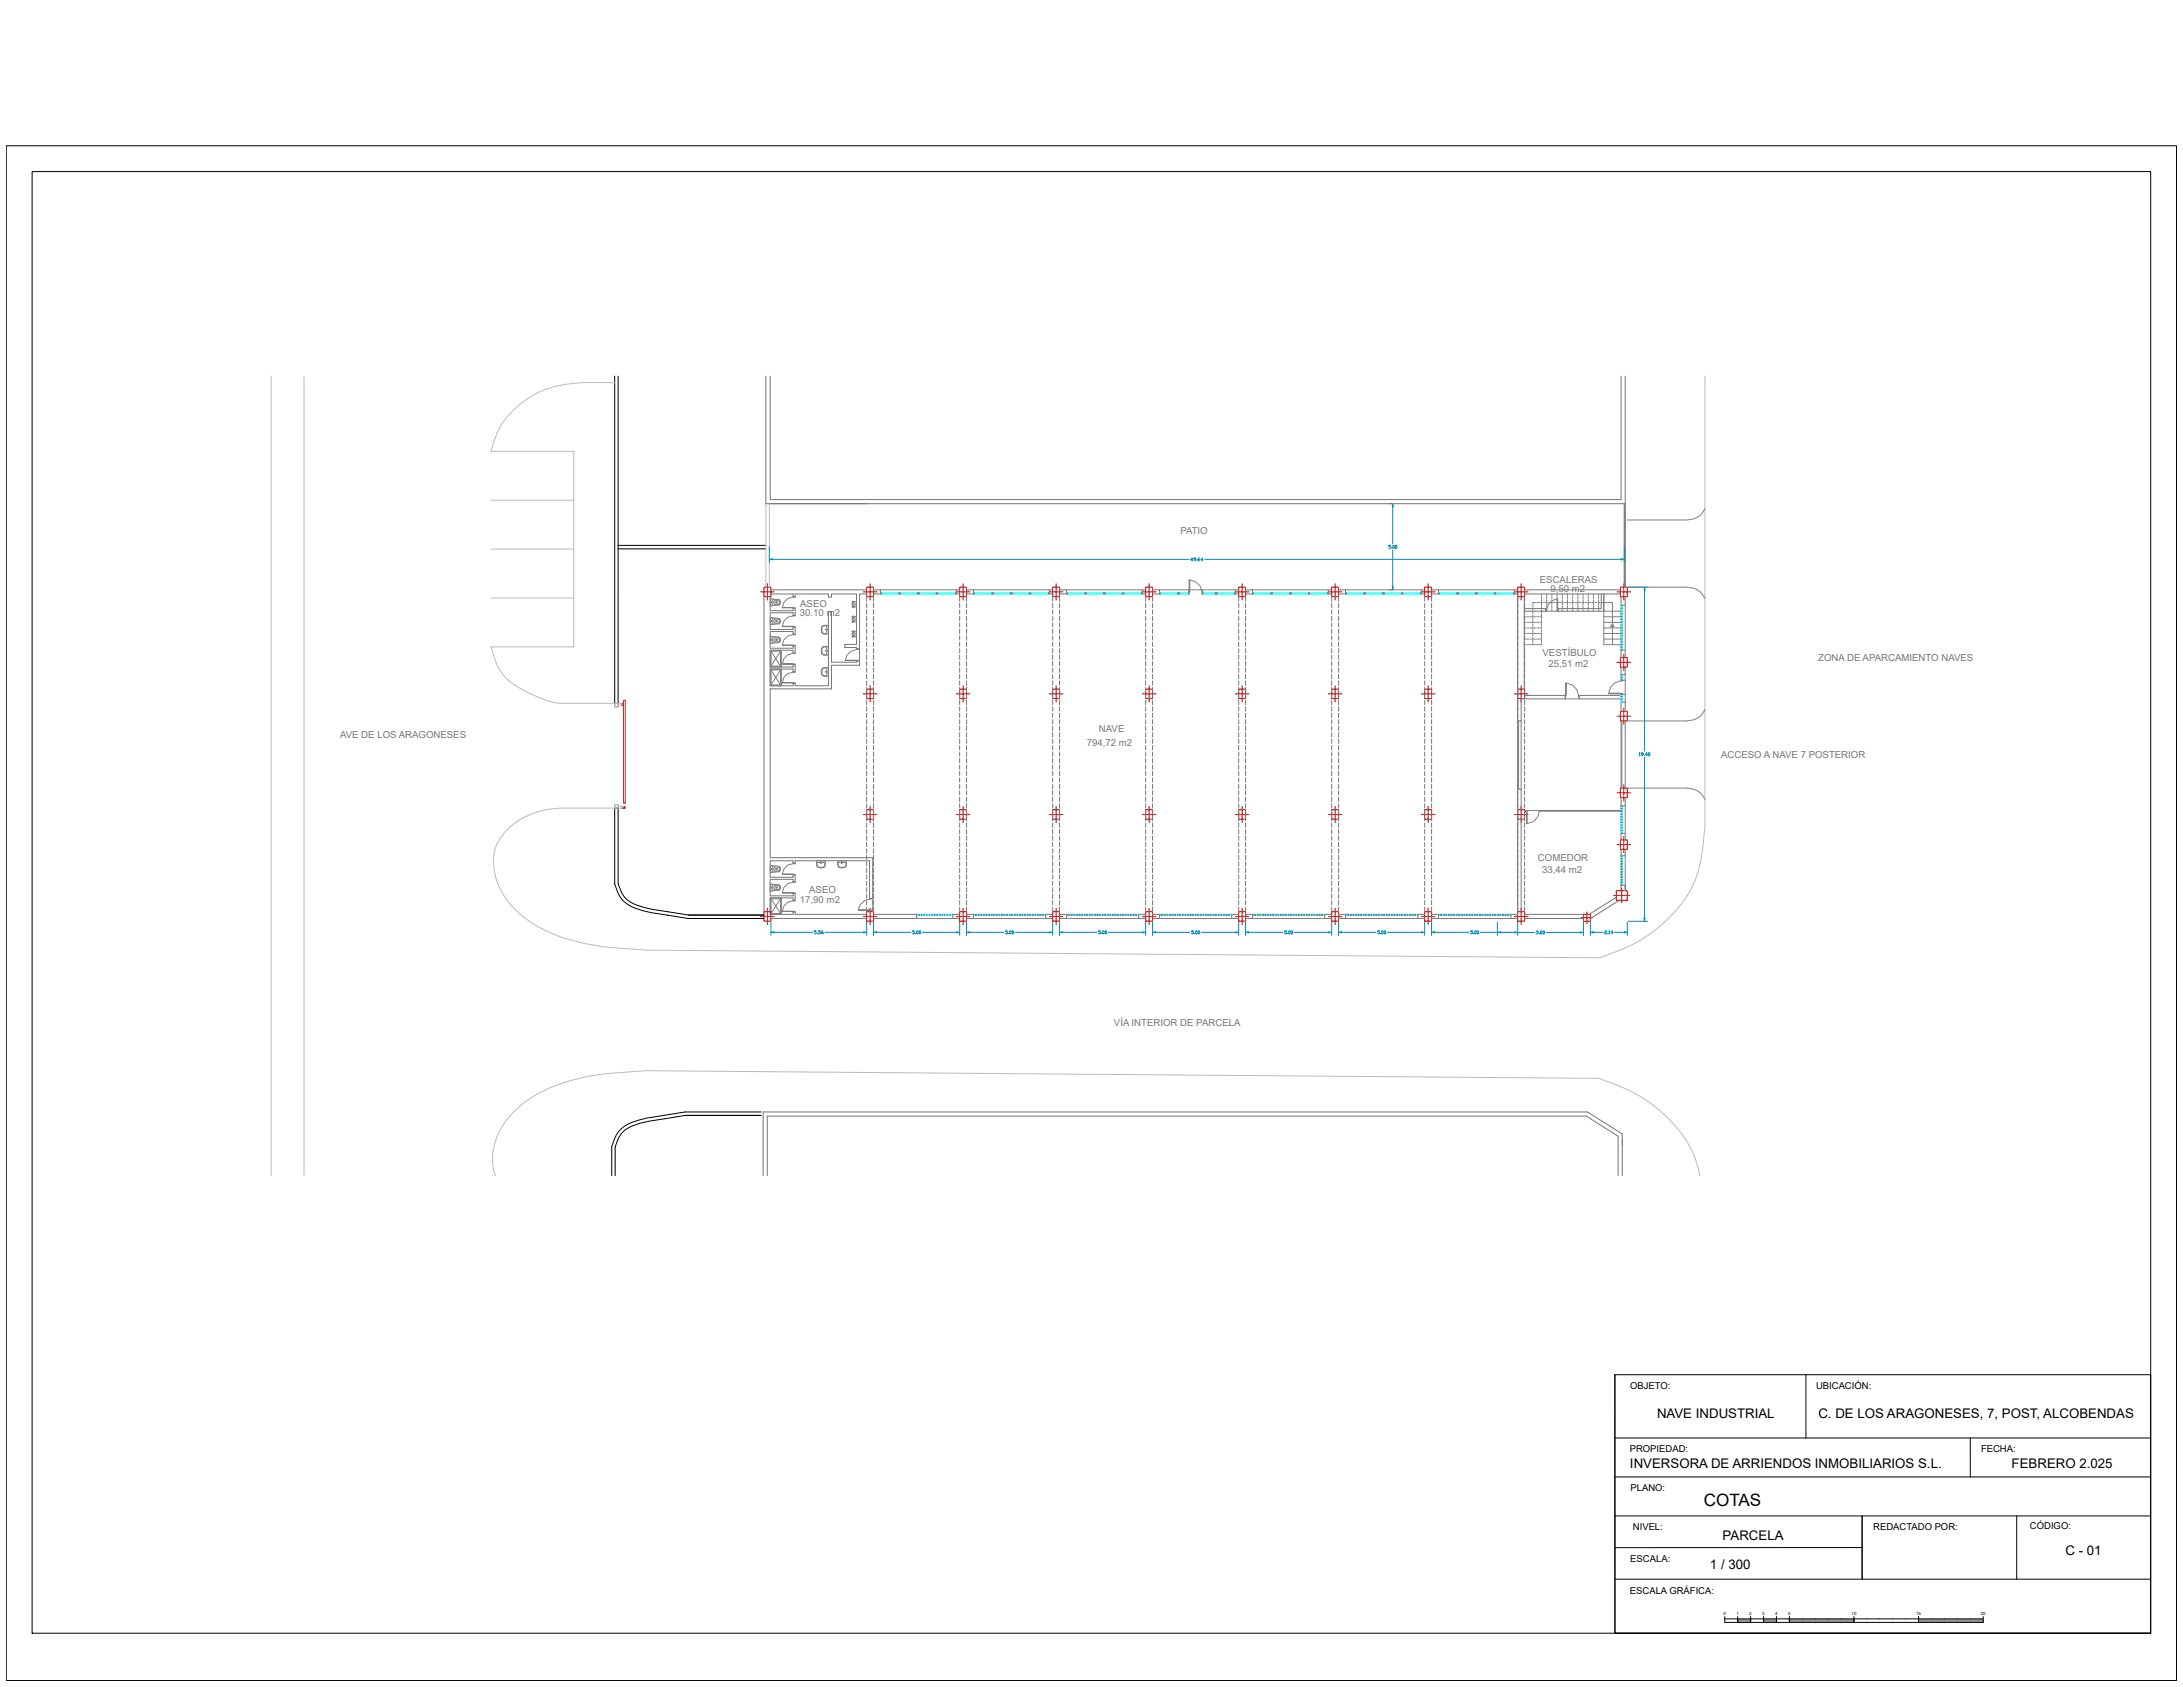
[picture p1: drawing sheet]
<svg xmlns="http://www.w3.org/2000/svg" width="279mm" height="216mm" viewBox="0 0 279 216" stroke-linecap="round" stroke-linejoin="round" font-family="sans-serif">
<defs><g id="words">
<text font-size="2.2" x="218.1" y="192.7">COTAS</text>
<g font-size="1.7">
<text x="212.1" y="181.5">NAVE INDUSTRIAL</text>
<text x="232.7" y="181.5">C. DE LOS ARAGONESES, 7, POST, ALCOBENDAS</text>
<text x="208.6" y="187.9">INVERSORA DE ARRIENDOS INMOBILIARIOS S.L.</text>
<text x="257.5" y="187.9">FEBRERO 2.025</text>
<text x="220.5" y="197.1">PARCELA</text>
<text x="218.9" y="200.8">1 / 300</text>
<text x="264.4" y="199">C - 01</text>
</g>
<g font-size="1.2" fill="#767676">
<text x="151.1" y="68.4">PATIO</text>
<text x="102.4" y="77.6">ASEO</text>
<text x="197.1" y="74.6">ESCALERAS</text>
<text x="198.4" y="75.8">9,50 m2</text>
<text x="102.4" y="78.9">30.10 m2</text>
<text x="197.4" y="84">VESTÍBULO</text>
<text x="198.2" y="85.4">25,51 m2</text>
<text x="232.7" y="84.6">ZONA DE APARCAMIENTO NAVES</text>
<text x="43.5" y="94.5">AVE DE LOS ARAGONESES</text>
<text x="139.1" y="95.5">794,72 m2</text>
<text x="140.7" y="93.7">NAVE</text>
<text x="220.3" y="97.1">ACCESO A NAVE 7 POSTERIOR</text>
<text x="196.8" y="110.2">COMEDOR</text>
<text x="197.4" y="111.8">33,44 m2</text>
<text x="102.4" y="115.6">17,90 m2</text>
<text x="103.6" y="114.2">ASEO</text>
<text x="142.6" y="131.4">VÍA INTERIOR DE PARCELA</text>
</g>
<g font-size="1.2">
<text x="208.6" y="177.7">OBJETO:</text>
<text x="232.4" y="177.8">UBICACIÓN:</text>
<text x="208.6" y="185.8">PROPIEDAD:</text>
<text x="253.5" y="185.8">FECHA:</text>
<text x="208.7" y="190.8">PLANO:</text>
<text x="209" y="195.8">NIVEL:</text>
<text x="239.8" y="195.8">REDACTADO POR:</text>
<text x="259.8" y="195.7">CÓDIGO:</text>
<text x="208.7" y="199.9">ESCALA:</text>
<text x="208.6" y="204">ESCALA GRÁFICA:</text>
</g>
<g font-size=".6">
<text x="220.6" y="206.7">0</text>
<text x="222.3" y="206.7">1</text>
<text x="223.9" y="206.7">2</text>
<text x="225.5" y="206.7">3</text>
<text x="227.2" y="206.7">4</text>
<text x="228.8" y="206.7">5</text>
<text x="237" y="206.7">10</text>
<text x="245.2" y="206.7">15</text>
<text x="253.5" y="206.7">20</text>
</g>
</g></defs>
<!-- layer: Cartelas -->
<path d="M.8 18.7h277.8v196.4h-277.8zM206.7 175.9v33.1h68.6M206.7 175.9h68.6v33.1h-68.6zM206.7 184h68.6M206.7 189h68.6M206.7 194h68.6M238.3 194v8.1M238.3 198.1h-31.6M252.2 184v5M206.7 202.1h68.6M220.8 206.9v.7h1.6" fill="none" stroke="#000" stroke-width=".13"/>
<path d="M222.4 207.2h14.9v.4h-14.9z" fill="#989898"/>
<path d="M220.8 207.2h24.8M222.4 206.9v.7h23.2M224.1 206.9v.7M225.7 206.9v.7M227.4 206.9v.7M229 206.9v.7M237.3 206.9v.7" fill="none" stroke="#000" stroke-width=".13"/>
<path d="M245.6 207.2h8.2v.4h-8.2z" fill="#989898"/>
<path d="M4.1 22h271.2v187h-271.2zM231.1 175.9v8.1M238.3 194v8.1M258.1 194v8.1M245.6 206.9v.7h8.2v-.7M245.6 207.2h8.2" fill="none" stroke="#000" stroke-width=".13"/>
<!-- layer: Muros -->
<g fill="none" stroke="#767676" stroke-width=".13">
<path d="M98 48.1v16.4h110v-16.4M98.6 48.1v15.8h108.9v-15.8M97.8 76.4v40.3M98.6 76.4v1.8h2.9v-.3h.3v.8h-.3v-.3h-2.9v2.2h2.9v-.3h.3v.9h-.3v-.4h-2.9v2.2h2.9v-.3h.3v.9h-.3v-.4h-2.9v2.2h2.9v-.3h.3v.9h-.3v-.4h-2.9v2.2h2.9v-.3h.3v.3h4.2v-9.5h.4v6.4h3.2v-.1h.4v.5h-3.6v3.1h-7.8v21.6h13.1v5.2h-.4v-4.8h-9.5v.3h-.3v-.3h-2.9v2.1h2.9v-.3h.3v.8h-.3v-.3h-2.9v2.1h2.9v-.2h.3v.8h-.3v-.3h-2.9v2.1h2.9v-.3h.3v.3h9.1M98.7 76h2.8v.3h.3v-.3h4.2v.4h.4v-.4h3.2v6.5h-1.5v.4h1.5v.1h.4v-7h.9M98.7 75.5h12.2M110.9 79.7v.6M110.9 78.1v.5M110.9 78.9v.5M110.9 77.2v.6M110.9 76.4v.6M111.8 79.7v.6"/>
<path d="M111.8 78.1v.5M111.8 78.9v.5M111.8 77.2v.6M111.8 75.5h.9v.5h-.9M111.8 76.4v.6M122.8 79.7v.6M122.8 78.9v.5M122.8 77.2v.6M122.8 78.1v.5M122.8 75.5h-.4v.5h.4M122.8 76.4v.6M123.7 79.7v.6"/>
<path d="M123.7 78.9v.5M123.7 77.2v.6M123.7 78.1v.5M123.7 75.5h.9v.5h-.9M123.7 76.4v.6M134.7 79.7v.6M134.7 78.1v.5M134.7 78.9v.5M134.7 77.2v.6M134.7 75.5h-.4v.5h.4M134.7 76.4v.6M135.6 78.9v.5"/>
<path d="M135.6 79.7v.6M135.6 78.1v.5M135.6 75.5h.9v.5h-.9M135.6 76.4v.6M135.6 77.2v.6M146.6 79.7v.6M146.6 78.9v.5M146.6 77.2v.6M146.6 78.1v.5M146.6 75.5h-.4v.5h.4M146.6 76.4v.6M147.5 79.7v.6"/>
<path d="M147.5 78.9v.5M147.5 77.2v.6M147.5 78.1v.5M147.5 75.5h.9v.5h-.9M147.5 76.4v.6M158.5 79.7v.6M158.5 78.1v.5M158.5 78.9v.5M158.5 77.2v.6M158.5 75.5h-.4v.5h.4M158.5 76.4v.6M159.4 78.9v.5"/>
<path d="M159.4 79.7v.6M159.4 78.1v.5M159.4 75.5h.9v.5h-.9M159.4 76.4v.6M159.4 77.2v.6M170.4 79.7v.6M170.4 78.9v.5M170.4 77.2v.6M170.4 78.1v.5M170.4 75.5h-.4v.5h.4M170.4 76.4v.6M171.3 79.7v.6"/>
<path d="M171.3 78.9v.5M171.3 77.2v.6M171.3 78.1v.5M171.3 75.5h.9v.5h-.9M171.3 76.4v.6M182.3 79.7v.6M182.3 78.1v.5M182.3 78.9v.5M182.3 77.2v.6M182.3 75.5h-.4v.5h.4M182.3 76.4v.6M183.2 78.9v.5"/>
<path d="M183.2 79.7v.6M183.2 78.1v.5M183.2 75.5h.9v.5h-.9M183.2 76.4v.6M183.2 77.2v.6M194.3 75.5h-.5v.5h.5v16.7M195.1 77.9h2.7v.3h-2.7M195.1 76.4v11.8M195.1 79.7v.6M195.1 78.9v.5M195.1 77.2v.6M195.1 78.1v.5"/>
<path d="M195.1 76h12.3M195.1 75.5h12.3M195.1 76.4v.6M204.9 76v1.9h-5.5v.3h5.9v-2.2M207.5 76.4v1.1h.5v-1.1M78.7 90h.4v.5h-.4zM110.9 99.5v.6M110.9 97.9v.5M110.9 98.7v.6M110.9 97.1v.5M110.9 95.4v.6M110.9 96.2v.6"/>
<path d="M110.9 94.6v.5M110.9 92.9v.6M110.9 93.8v.5M110.9 92.1v.6M110.9 90.5v.5M110.9 91.3v.5M110.9 89.6v.6M110.9 88v.5M110.9 88.8v.6M110.9 88.2h.1M110.9 87.1v.6M110.9 87.8h.1"/>
<path d="M110.9 85.5v.5M110.9 86.3v.6M110.9 84.7v.5M110.9 84.7h.1M110.9 85.1h.1M110.9 83v.6M110.9 83.8v.6M110.9 82.2v.5M110.9 80.5v.6M110.9 81.4v.5M111.8 99.5v.6M111.8 97.9v.5"/>
<path d="M111.8 98.7v.6M111.8 97.1v.5M111.8 95.4v.6M111.8 96.2v.6M111.8 94.6v.5M111.8 92.9v.6M111.8 93.8v.5M111.8 92.1v.6M111.8 90.5v.5M111.8 91.3v.5M111.8 89.6v.6M111.8 88v.5"/>
<path d="M111.8 88.8v.6M111.8 87.1v.6M111.8 85.5v.5M111.8 86.3v.6M111.8 84.7v.5M111.8 83v.6M111.8 83.8v.6M111.8 82.2v.5M111.8 80.5v.6M111.8 81.4v.5M122.8 99.5v.6M122.8 98.7v.6"/>
<path d="M122.8 97.1v.5M122.8 97.9v.5M122.8 96.2v.6M122.8 94.6v.5M122.8 95.4v.6M122.8 93.8v.5M122.8 92.1v.6M122.8 92.9v.6M122.8 91.3v.5M122.8 89.6v.6M122.8 90.5v.5M122.8 88.8v.6"/>
<path d="M122.8 87.1v.6M122.8 88v.5M122.8 86.3v.6M122.8 84.7v.5M122.8 85.5v.5M122.8 83.8v.6M122.8 82.2v.5M122.8 83v.6M122.8 81.4v.5M122.8 80.5v.6M123.7 99.5v.6M123.7 97.9v.5"/>
<path d="M123.7 98.7v.6M123.7 97.1v.5M123.7 95.4v.6M123.7 96.2v.6M123.7 94.6v.5M123.7 92.9v.6M123.7 93.8v.5M123.7 92.1v.6M123.7 90.5v.5M123.7 91.3v.5M123.7 89.6v.6M123.7 88.8v.6"/>
<path d="M123.7 87.1v.6M123.7 88v.5M123.7 86.3v.6M123.7 84.7v.5M123.7 85.5v.5M123.7 83.8v.6M123.7 82.2v.5M123.7 83v.6M123.7 81.4v.5M123.7 80.5v.6M134.7 98.7v.6M134.7 99.5v.6"/>
<path d="M134.7 97.9v.5M134.7 96.2v.6M134.7 97.1v.5M134.7 95.4v.6M134.7 93.8v.5M134.7 94.6v.5M134.7 92.9v.6M134.7 91.3v.5M134.7 92.1v.6M134.7 90.5v.5M134.7 88.8v.6M134.7 89.6v.6"/>
<path d="M134.7 88v.5M134.7 86.3v.6M134.7 87.1v.6M134.7 85.5v.5M134.7 83.8v.6M134.7 84.7v.5M134.7 83v.6M134.7 82.2v.5M134.7 80.5v.6M134.7 81.4v.5M135.6 98.7v.6M135.6 99.5v.6"/>
<path d="M135.6 97.9v.5M135.6 96.2v.6M135.6 97.1v.5M135.6 95.4v.6M135.6 93.8v.5M135.6 94.6v.5M135.6 92.9v.6M135.6 91.3v.5M135.6 92.1v.6M135.6 90.5v.5M135.6 88.8v.6M135.6 89.6v.6"/>
<path d="M135.6 88v.5M135.6 86.3v.6M135.6 87.1v.6M135.6 85.5v.5M135.6 83.8v.6M135.6 84.7v.5M135.6 83v.6M135.6 81.4v.5M135.6 82.2v.5M135.6 80.5v.6M146.6 99.5v.6M146.6 98.7v.6"/>
<path d="M146.6 97.1v.5M146.6 97.9v.5M146.6 96.2v.6M146.6 94.6v.5M146.6 95.4v.6M146.6 93.8v.5M146.6 92.1v.6M146.6 92.9v.6M146.6 91.3v.5M146.6 89.6v.6M146.6 90.5v.5M146.6 88.8v.6"/>
<path d="M146.6 87.1v.6M146.6 88v.5M146.6 86.3v.6M146.6 84.7v.5M146.6 85.5v.5M146.6 83.8v.6M146.6 82.2v.5M146.6 83v.6M146.6 81.4v.5M146.6 80.5v.6M147.5 99.5v.6M147.5 97.9v.5"/>
<path d="M147.5 98.7v.6M147.5 97.1v.5M147.5 95.4v.6M147.5 96.2v.6M147.5 94.6v.5M147.5 92.9v.6M147.5 93.8v.5M147.5 92.1v.6M147.5 90.5v.5M147.5 91.3v.5M147.5 89.6v.6M147.5 88.8v.6"/>
<path d="M147.5 87.1v.6M147.5 88v.5M147.5 86.3v.6M147.5 84.7v.5M147.5 85.5v.5M147.5 83.8v.6M147.5 82.2v.5M147.5 83v.6M147.5 81.4v.5M147.5 80.5v.6M158.5 98.7v.6M158.5 99.5v.6"/>
<path d="M158.5 97.9v.5M158.5 96.2v.6M158.5 97.1v.5M158.5 95.4v.6M158.5 93.8v.5M158.5 94.6v.5M158.5 92.9v.6M158.5 91.3v.5M158.5 92.1v.6M158.5 90.5v.5M158.5 88.8v.6M158.5 89.6v.6"/>
<path d="M158.5 88v.5M158.5 86.3v.6M158.5 87.1v.6M158.5 85.5v.5M158.5 83.8v.6M158.5 84.7v.5M158.5 83v.6M158.5 82.2v.5M158.5 80.5v.6M158.5 81.4v.5M159.4 98.7v.6M159.4 99.5v.6"/>
<path d="M159.4 97.9v.5M159.4 96.2v.6M159.4 97.1v.5M159.4 95.4v.6M159.4 93.8v.5M159.4 94.6v.5M159.4 92.9v.6M159.4 91.3v.5M159.4 92.1v.6M159.4 90.5v.5M159.4 88.8v.6M159.4 89.6v.6"/>
<path d="M159.4 88v.5M159.4 86.3v.6M159.4 87.1v.6M159.4 85.5v.5M159.4 83.8v.6M159.4 84.7v.5M159.4 83v.6M159.4 81.4v.5M159.4 82.2v.5M159.4 80.5v.6M170.4 99.5v.6M170.4 98.7v.6"/>
<path d="M170.4 97.1v.5M170.4 97.9v.5M170.4 96.2v.6M170.4 94.6v.5M170.4 95.4v.6M170.4 93.8v.5M170.4 92.1v.6M170.4 92.9v.6M170.4 91.3v.5M170.4 89.6v.6M170.4 90.5v.5M170.4 88.8v.6"/>
<path d="M170.4 87.1v.6M170.4 88v.5M170.4 86.3v.6M170.4 84.7v.5M170.4 85.5v.5M170.4 83.8v.6M170.4 82.2v.5M170.4 83v.6M170.4 81.4v.5M170.4 80.5v.6M171.3 99.5v.6M171.3 97.9v.5"/>
<path d="M171.3 98.7v.6M171.3 97.1v.5M171.3 95.4v.6M171.3 96.2v.6M171.3 94.6v.5M171.3 92.9v.6M171.3 93.8v.5M171.3 92.1v.6M171.3 90.5v.5M171.3 91.3v.5M171.3 89.6v.6M171.3 88.8v.6"/>
<path d="M171.3 87.1v.6M171.3 88v.5M171.3 86.3v.6M171.3 84.7v.5M171.3 85.5v.5M171.3 83.8v.6M171.3 82.2v.5M171.3 83v.6M171.3 81.4v.5M171.3 80.5v.6M182.3 98.7v.6M182.3 99.5v.6"/>
<path d="M182.3 97.9v.5M182.3 96.2v.6M182.3 97.1v.5M182.3 95.4v.6M182.3 93.8v.5M182.3 94.6v.5M182.3 92.9v.6M182.3 91.3v.5M182.3 92.1v.6M182.3 90.5v.5M182.3 88.8v.6M182.3 89.6v.6"/>
<path d="M182.3 88v.5M182.3 86.3v.6M182.3 87.1v.6M182.3 85.5v.5M182.3 83.8v.6M182.3 84.7v.5M182.3 83v.6M182.3 82.2v.5M182.3 80.5v.6M182.3 81.4v.5M183.2 98.7v.6M183.2 99.5v.6"/>
<path d="M183.2 97.9v.5M183.2 96.2v.6M183.2 97.1v.5M183.2 95.4v.6M183.2 93.8v.5M183.2 94.6v.5M183.2 92.9v.6M183.2 91.3v.5M183.2 92.1v.6M183.2 90.5v.5M183.2 88.8v.6M183.2 89.6v.6"/>
<path d="M183.2 88v.5M183.2 86.3v.6M183.2 87.1v.6M183.2 85.5v.5M183.2 83.8v.6M183.2 84.7v.5M183.2 83v.6M183.2 81.4v.5M183.2 82.2v.5M183.2 80.5v.6M194.3 99.5v.6M194.3 97.9v.5"/>
<path d="M194.3 98.7v.6M194.3 97.1v.5M194.3 95.4v.6M194.3 96.2v.6M194.3 94.6v.5M194.3 92.9v.6M194.3 93.8v.5M194.7 89.4v2.9h-.4M195.1 99.5v.6M195.1 97.9v.5M195.1 98.7v.6M195.1 97.1v.5"/>
<path d="M195.1 95.4v.6M195.1 96.2v.6M195.1 94.6v.5M195.1 92.9v.6M195.1 93.8v.5M195.1 92.1v.6M195.1 90.5v.5M195.1 91.3v.5M195.1 89.6v.6M195.1 88.8v.6M195.1 87.1v.6M195.1 88v.5"/>
<path d="M195.1 86.3v.6M195.1 84.7v.5M195.1 85.5v.5M195.1 83.8v.6M195.1 82.2v.5M195.1 83v.6M195.1 81.4v.5M195.1 80.5v.6M195.1 89h5.2v.4h-5.6M207.5 84.2v-1h.5v1M207.5 85.4v.9h.5v-.9M207.5 91v-1.1h.5v1.1"/>
<path d="M207.5 89h-5.4v.4h5.4M207.5 88.9h.5M207.5 87.1h.5M78.7 103h.4v.4h-.4zM98.7 117.5h12.2M110.9 116.1v.6M110.9 115.3v.5M110.9 114.4v.6M110.9 112.8v.5M110.9 113.6v.6M110.9 111.9v.6M110.9 110.3v.5"/>
<path d="M110.9 111.1v.6M110.9 109.5v.5M110.9 107.8v.6M110.9 108.6v.6M110.9 107v.5M110.9 105.3v.6M110.9 106.2v.5M110.9 104.5v.6M110.9 102.9v.5M110.9 103.7v.5M110.9 102v.6M110.9 100.4v.5"/>
<path d="M110.9 101.2v.6M111.3 116.7v-.1h.4v.1M111.8 116.1v.6M111.8 115.3v.5M111.8 113.6v.6M111.8 114.4v.6M111.8 112.8v.5M111.8 111.1v.6M111.8 111.9v.6M111.8 110.3v.5M111.8 108.6v.6M111.8 109.5v.5"/>
<path d="M111.8 107.8v.6M111.8 106.2v.5M111.8 107v.5M111.8 105.3v.6M111.8 103.7v.5M111.8 104.5v.6M111.8 102.9v.5M111.8 102v.6M111.8 100.4v.5M111.8 101.2v.6M111.8 117h5.5v.5h-5.5M122.8 115.3v.5"/>
<path d="M122.8 116.1v.6M122.8 114.4v.6M122.8 112.8v.5M122.8 113.6v.6M122.8 111.9v.6M122.8 110.3v.5M122.8 111.1v.6M122.8 109.5v.5M122.8 107.8v.6M122.8 108.6v.6M122.8 107v.5M122.8 105.3v.6"/>
<path d="M122.8 106.2v.5M122.8 104.5v.6M122.8 102.9v.5M122.8 103.7v.5M122.8 102v.6M122.8 101.2v.6M122.8 100.4v.5M122.8 117h-.9v.5h.9M123.7 115.3v.5M123.7 116.1v.6M123.7 114.4v.6M123.7 112.8v.5"/>
<path d="M123.7 113.6v.6M123.7 111.9v.6M123.7 110.3v.5M123.7 111.1v.6M123.7 109.5v.5M123.7 107.8v.6M123.7 108.6v.6M123.7 107v.5M123.7 105.3v.6M123.7 106.2v.5M123.7 104.5v.6M123.7 102.9v.5"/>
<path d="M123.7 103.7v.5M123.7 102v.6M123.7 100.4v.5M123.7 101.2v.6M123.7 117h.9v.5h-.9M134.7 116.1v.6M134.7 115.3v.5M134.7 113.6v.6M134.7 114.4v.6M134.7 112.8v.5M134.7 111.1v.6M134.7 111.9v.6"/>
<path d="M134.7 110.3v.5M134.7 108.6v.6M134.7 109.5v.5M134.7 107.8v.6M134.7 106.2v.5M134.7 107v.5M134.7 105.3v.6M134.7 103.7v.5M134.7 104.5v.6M134.7 102.9v.5M134.7 101.2v.6M134.7 102v.6"/>
<path d="M134.7 100.4v.5M134.7 117h-.9v.5h.9M135.6 116.1v.6M135.6 114.4v.6M135.6 115.3v.5M135.6 113.6v.6M135.6 111.9v.6M135.6 112.8v.5M135.6 111.1v.6M135.6 109.5v.5M135.6 110.3v.5M135.6 108.6v.6"/>
<path d="M135.6 107.8v.6M135.6 106.2v.5M135.6 107v.5M135.6 105.3v.6M135.6 103.7v.5M135.6 104.5v.6M135.6 102.9v.5M135.6 101.2v.6M135.6 102v.6M135.6 100.4v.5M135.6 117h.9v.5h-.9M146.6 115.3v.5"/>
<path d="M146.6 116.1v.6M146.6 114.4v.6M146.6 112.8v.5M146.6 113.6v.6M146.6 111.9v.6M146.6 110.3v.5M146.6 111.1v.6M146.6 109.5v.5M146.6 107.8v.6M146.6 108.6v.6M146.6 107v.5M146.6 105.3v.6"/>
<path d="M146.6 106.2v.5M146.6 104.5v.6M146.6 102.9v.5M146.6 103.7v.5M146.6 102v.6M146.6 101.2v.6M146.6 100.4v.5M146.6 117h-.8v.5h.8M147.5 115.3v.5M147.5 116.1v.6M147.5 114.4v.6M147.5 112.8v.5"/>
<path d="M147.5 113.6v.6M147.5 111.9v.6M147.5 110.3v.5M147.5 111.1v.6M147.5 109.5v.5M147.5 107.8v.6M147.5 108.6v.6M147.5 107v.5M147.5 105.3v.6M147.5 106.2v.5M147.5 104.5v.6M147.5 102.9v.5"/>
<path d="M147.5 103.7v.5M147.5 102v.6M147.5 100.4v.5M147.5 101.2v.6M147.5 117h.9v.5h-.9M158.5 116.1v.6M158.5 115.3v.5M158.5 113.6v.6M158.5 114.4v.6M158.5 112.8v.5M158.5 111.1v.6M158.5 111.9v.6"/>
<path d="M158.5 110.3v.5M158.5 108.6v.6M158.5 109.5v.5M158.5 107.8v.6M158.5 106.2v.5M158.5 107v.5M158.5 105.3v.6M158.5 103.7v.5M158.5 104.5v.6M158.5 102.9v.5M158.5 101.2v.6M158.5 102v.6"/>
<path d="M158.5 100.4v.5M158.5 117h-.8v.5h.8M159.4 116.1v.6M159.4 114.4v.6M159.4 115.3v.5M159.4 113.6v.6M159.4 111.9v.6M159.4 112.8v.5M159.4 111.1v.6M159.4 109.5v.5M159.4 110.3v.5M159.4 108.6v.6"/>
<path d="M159.4 107v.5M159.4 107.8v.6M159.4 106.2v.5M159.4 105.3v.6M159.4 103.7v.5M159.4 104.5v.6M159.4 102.9v.5M159.4 101.2v.6M159.4 102v.6M159.4 100.4v.5M159.4 117h.9v.5h-.9M170.4 115.3v.5"/>
<path d="M170.4 116.1v.6M170.4 114.4v.6M170.4 112.8v.5M170.4 113.6v.6M170.4 111.9v.6M170.4 110.3v.5M170.4 111.1v.6M170.4 109.5v.5M170.4 107.8v.6M170.4 108.6v.6M170.4 107v.5M170.4 105.3v.6"/>
<path d="M170.4 106.2v.5M170.4 104.5v.6M170.4 102.9v.5M170.4 103.7v.5M170.4 102v.6M170.4 101.2v.6M170.4 100.4v.5M170.4 117h-.8v.5h.8M171.3 115.3v.5M171.3 116.1v.6M171.3 114.4v.6M171.3 112.8v.5"/>
<path d="M171.3 113.6v.6M171.3 111.9v.6M171.3 110.3v.5M171.3 111.1v.6M171.3 109.5v.5M171.3 107.8v.6M171.3 108.6v.6M171.3 107v.5M171.3 105.3v.6M171.3 106.2v.5M171.3 104.5v.6M171.3 102.9v.5"/>
<path d="M171.3 103.7v.5M171.3 102v.6M171.3 100.4v.5M171.3 101.2v.6M171.3 117h.9v.5h-.9M182.3 116.1v.6M182.3 115.3v.5M182.3 113.6v.6M182.3 114.4v.6M182.3 112.8v.5M182.3 111.1v.6M182.3 111.9v.6"/>
<path d="M182.3 110.3v.5M182.3 108.6v.6M182.3 109.5v.5M182.3 107.8v.6M182.3 106.2v.5M182.3 107v.5M182.3 105.3v.6M182.3 103.7v.5M182.3 104.5v.6M182.3 102.9v.5M182.3 101.2v.6M182.3 102v.6"/>
<path d="M182.3 100.4v.5M182.3 117h-.8v.5h.8M183.2 116.1v.6M183.2 114.4v.6M183.2 115.3v.5M183.2 113.6v.6M183.2 111.9v.6M183.2 112.8v.5M183.2 111.1v.6M183.2 109.5v.5M183.2 110.3v.5M183.2 108.6v.6"/>
<path d="M183.2 107v.5M183.2 107.8v.6M183.2 106.2v.5M183.2 105.3v.6M183.2 103.7v.5M183.2 104.5v.6M183.2 102.9v.5M183.2 101.2v.6M183.2 102v.6M183.2 100.4v.5M183.2 117h.9v.5h-.9M194.3 100.4v.5"/>
<path d="M194.7 103.6v-2.6h-.4v16h-.9v.5h.9M194.7 104.8v11.9M195.1 115.3v.5M195.1 116.1v.6M195.1 114.4v.6M195.1 112.8v.5M195.1 113.6v.6M195.1 111.9v.6M195.1 110.3v.5M195.1 111.1v.6M195.1 109.5v.5M195.1 107.8v.6"/>
<path d="M195.1 108.6v.6M195.1 107v.5M195.1 105.3v.6M195.1 106.2v.5M195.1 104.5v.6M195.1 102.9v.5M195.1 103.7v.5M195.1 102v.6M195.1 100.4v.5M195.1 101.2v.6M195.1 117.5h7.6M195.1 103.7h.2v.1h-.2"/>
<path d="M206.9 114.8l-3.5 2.2h-8.3M207.3 115.2l-3.7 2.3M207.5 102.1v1h.5v-1M207.5 107.5v-.8h.5v.8M207.5 108.7v.8h.5v-.8M207.5 114v-.7h.5v.7M207.5 103.7h-10.4v.1h10.4M97.7 150.4v-8.1h105.5l4.4 2.8v5.3M203 142.8l4.1 2.6v5M203 142.8h-104.8v7.6"/>
</g>
<!-- layer: Estructura -->
<g fill="none" stroke="#f00" stroke-width=".13">
<path d="M97.3 75.7h1.8M97.8 75.1h.9v1.3h-.9zM98.2 74.7v2.1M110.5 75.7h1.7M110.9 75.1h.9v1.3h-.9zM111.4 74.7v2.1M122.4 75.7h1.7M122.8 75.1h.9v1.3h-.9zM123.3 74.7v2.1M134.3 75.7h1.8M134.7 75.1h.9v1.3h-.9zM135.2 74.7v2.1"/>
<path d="M146.2 75.7h1.8M146.6 75.1h.9v1.3h-.9zM147.1 74.7v2.1M158.1 75.7h1.8M158.5 75.1h.9v1.3h-.9zM159 74.7v2.1M170 75.7h1.8M170.4 75.1h.9v1.3h-.9zM170.9 74.7v2.1M181.9 75.7h1.8M182.3 75.1h.9v1.3h-.9zM182.8 74.7v2.1"/>
<path d="M193.8 75.7h1.8M194.3 75.1h.8v1.3h-.8zM194.7 74.7v2.1M206.9 75.7h1.8M207.4 75.1h.9v1.3h-.9zM207.8 74.7v2.1M110.5 88.8h1.7M110.9 88.2h.9v1.2h-.9zM111.4 87.8v2M122.4 88.8h1.7M122.8 88.2h.9v1.2h-.9zM123.3 87.8v2"/>
<path d="M134.3 88.8h1.8M134.7 88.2h.9v1.2h-.9zM135.2 87.8v2M146.2 88.8h1.8M146.6 88.2h.9v1.2h-.9zM147.1 87.8v2M158.1 88.8h1.8M158.5 88.2h.9v1.2h-.9zM159 87.8v2M170 88.8h1.8M170.4 88.2h.9v1.2h-.9zM170.9 87.8v2"/>
<path d="M181.9 88.8h1.8M182.3 88.2h.9v1.2h-.9zM182.8 87.8v2M193.8 88.8h1.8M194.3 88.2h.8v1.2h-.8zM194.7 87.8v2M206.9 91.7h1.8M206.9 84.8h1.8M207.4 91h.9v1.3h-.9zM207.4 84.2h.9v1.2h-.9zM207.8 83.7v2.1M207.8 90.6v2.1"/>
<path d="M97.3 117.3h1.8M97.8 116.7h.9v1.2h-.9zM98.2 116.2v2.1M110.5 104.2h1.7M110.5 117.3h1.7M110.9 103.6h.9v1.2h-.9zM110.9 116.7h.9v1.2h-.9zM111.4 103.2v2.1M111.4 116.2v2.1M122.4 104.2h1.7M122.4 117.3h1.7M122.8 103.6h.9v1.2h-.9z"/>
<path d="M122.8 116.7h.9v1.2h-.9zM123.3 103.2v2.1M123.3 116.2v2.1M134.3 104.2h1.8M134.3 117.3h1.8M134.7 103.6h.9v1.2h-.9zM134.7 116.7h.9v1.2h-.9zM135.2 103.2v2.1M135.2 116.2v2.1M146.2 104.2h1.8M146.2 117.3h1.8M146.6 103.6h.9v1.2h-.9z"/>
<path d="M146.6 116.7h.9v1.2h-.9zM147.1 103.2v2.1M147.1 116.2v2.1M158.1 104.2h1.8M158.1 117.3h1.8M158.5 116.7h.9v1.2h-.9zM158.5 103.6h.9v1.2h-.9zM159 103.2v2.1M159 116.2v2.1M170 104.2h1.8M170 117.3h1.8M170.4 116.7h.9v1.2h-.9z"/>
<path d="M170.4 103.6h.9v1.2h-.9zM170.9 103.2v2.1M170.9 116.2v2.1M181.9 104.2h1.8M181.9 117.3h1.8M182.3 103.6h.9v1.2h-.9zM182.3 116.7h.9v1.2h-.9zM182.8 103.2v2.1M182.8 116.2v2.1M193.8 104.2h1.8M193.8 117.3h1.8M194.3 116.7h.8v1.2h-.8z"/>
<path d="M194.3 103.6h.8v1.2h-.8zM194.7 103.2v2.1M194.7 116.2v2.1M202.3 117.5h1.6M202.7 117h.9v.9h-.9zM203.1 116.7v1.5M206.5 114.6h2.1M206.9 114h1.4v1.2h-1.4zM206.9 101.5h1.8M206.9 108.1h1.8M207.4 100.9h.9v1.2h-.9zM207.4 107.5h.9v1.2h-.9z"/>
<path d="M207.6 113.7v1.8M207.8 100.4v2.1M207.8 107v2.1"/>
</g>
<!-- layer: Muros -->
<g fill="none" stroke="#808080" stroke-width=".13">
<path d="M195.1 79.6h.2M195.1 78.9h.2M195.4 79.6h.3M195.4 78.9h.3M195.8 79.6h.3M195.8 78.9h.3M196.2 77.4v.3M196.2 77.8v.3M196.2 78.2v.3M196.2 78.6v.3M196.2 79.1v.2M196.2 79.5v.2"/>
<path d="M196.2 79.9v.3M196.3 79.6h.2M196.3 78.9h.2M196.5 77.1h-.3v.2M196.7 77.1h.2M196.7 79.6h.2M196.7 78.9h.2M197.1 77.1h.3M197.1 79.6h.2M197.1 78.9h.2M197.3 76v.2M197.3 76.4v.2"/>
<path d="M197.3 76.8v.2M197.3 77.2v.3M197.3 77.6v.3M197.3 78v.4M197.3 78.6v.2M197.3 79v.3M197.3 79.4v.3M197.3 79.8v.3M197.5 77.1h.3M197.8 78.2h1.6M197.9 77.1h.3M198 76v.2"/>
<path d="M198 76.4v.2M198 76.8v.2M198 77.2v.3M198 77.6v.3M198 78v.2M198.3 77.1h.3M198.6 76v.2M198.6 76.4v.2M198.6 76.8v.2M198.6 77.2v.3M198.6 77.6v.3M198.6 78v.2"/>
<path d="M198.7 77.1h.3M199.1 77.1h.3M199.3 76v.2M199.3 76.4v.2M199.3 76.8v.2M199.3 77.2v.3M199.3 77.6v.3M199.3 78v.2M199.6 77.1h.2M200 76v.2M200 76.4v.2M200 76.8v.2"/>
<path d="M200 77.2v.3M200 77.6v.3M200 78v.2M200 77.1h.3M200.4 77.1h.3M200.6 76v.2M200.6 76.4v.2M200.6 76.8v.2M200.6 77.2v.3M200.6 77.6v.3M200.6 78v.2M200.8 77.1h.3"/>
<path d="M201.2 77.1h.3M201.3 76v.2M201.3 76.4v.2M201.3 76.8v.2M201.3 77.2v.3M201.3 77.6v.3M201.3 78v.2M201.6 77.1h.3M201.9 76v.2M201.9 76.4v.2M201.9 76.8v.2M201.9 77.2v.3"/>
<path d="M201.9 77.6v.3M201.9 78v.2M202 77.1h.3M202.5 77.1h.2M202.6 76v.2M202.6 76.4v.2M202.6 76.8v.2M202.6 77.2v.3M202.6 77.6v.3M202.6 78v.2M202.9 77.1h.2M203.3 76v.2"/>
<path d="M203.3 76.4v.2M203.3 76.8v.2M203.3 77.2v.3M203.3 77.6v.3M203.3 78v.2M203.3 77.1h.3M203.7 77.1h.3M203.9 76v.2M203.9 76.4v.2M203.9 76.8v.2M203.9 77.2v.3M203.9 77.6v.3"/>
<path d="M203.9 78v.2M204.1 77.1h.3M204.5 77.1h.3M204.6 76v.2M204.6 76.4v.2M204.6 76.8v.2M204.6 77.2v.3M204.6 77.6v.3M204.6 78v.2M204.9 77.1h1.5v5.4M205.3 78.2h2.2M205.3 76v6.5h2.2"/>
<path d="M205.3 79.6h2.2M205.3 78.9h2.2M206.4 79.8l.2 .4h-.4zM195.1 81.1h.2M195.1 81.8h.2M195.1 80.4h.2M195.1 82.5h.2M195.4 81.1h.3M195.4 81.8h.3M195.4 80.4h.3M195.4 82.5h.3M195.8 81.1h.3"/>
<path d="M195.8 81.8h.3M195.8 80.4h.3M195.8 82.5h.3M196.2 80.3v.3M196.2 80.7v.3M196.2 81.1v.3M196.2 81.5v.3M196.2 81.9v.3M196.2 82.4v.1M196.3 81.1h.2M196.3 81.8h.2M196.3 80.4h.2"/>
<path d="M196.3 82.5h.2M196.7 81.1h.2M196.7 81.8h.2M196.7 80.4h.2M196.7 82.5h.2M197.1 81.1h.2M197.1 81.8h.2M197.1 80.4h.2M197.3 80.2v.3M197.3 80.6v.3M197.3 81.1v.2M197.3 81.5v.2"/>
<path d="M197.3 81.9v.3M197.3 82.3v.2h-.2M205.3 81.1h2.2M205.3 81.8h2.2M205.3 80.4h2.2"/>
</g>
<!-- layer: Carpinteria  -->
<g fill="none" stroke="#808080" stroke-width=".13">
<path d="M100.1 77.7l1.4 .1zM101.5 77.9l.1-.1h.2v.1M101.5 78.7l.1 .1h.2v-.1M101.5 78.8l-.7 .2-.5 .5-.2 .7M101.5 76.3l.1 .1h.2v-.1M101.5 76.4l-.7 .2-.5 .5-.2 .7M112.7 75.5h9.7M112.7 75.9h.1v.1h-.1M115 75.9h.2v.1h-.2zM115.1 75.9v.1M117.4 75.9h.2v.1h-.2zM117.5 75.9v.1"/>
<path d="M119.8 75.9h.2v.1h-.2zM119.9 75.9v.1M122.4 75.9h-.1v.1h.1M124.6 75.5h9.7M124.6 75.9h.1v.1h-.1M126.9 75.9h.2v.1h-.2zM127 75.9v.1M129.3 75.9h.2v.1h-.2zM129.4 75.9v.1M131.8 75.9h.1v.1h-.1zM131.8 75.9v.1M134.3 75.9h-.1v.1h.1"/>
<path d="M136.5 75.5h9.7M136.5 75.9h.1v.1h-.1M138.9 75.9h.1v.1h-.1zM138.9 75.9v.1M141.3 75.9h.1v.1h-.1zM141.3 75.9v.1M143.7 75.9h.1v.1h-.1zM143.7 75.9v.1M146.2 75.9h-.1v.1h.1M148.4 75.5h9.7M148.4 75.9h.1v.1h-.1M150.8 75.9h.1v.1h-.1z"/>
<path d="M150.8 75.9v.1M152.1 75.5v.5h.1l-.1-.2M152.2 74.2h.1v1.6h-.1zM152.3 74.2l.7 .3 .6 .5 .3 .8M153.9 75.5v.5h-.1l.1-.2M155.6 75.9h.1v.1h-.1zM155.6 75.9v.1M158.1 75.9h-.1v.1h.1M160.3 75.5h9.7M160.3 75.9h.1v.1h-.1M162.7 75.9h.1v.1h-.1zM162.7 75.9v.1"/>
<path d="M165.1 75.9h.1v.1h-.1zM165.2 75.9v.1M167.5 75.9h.1v.1h-.1zM167.6 75.9v.1M170 75.9h-.1v.1h.1M172.2 75.5h9.7M172.2 75.9h.1v.1h-.1M174.6 75.9h.1v.1h-.1zM174.7 75.9v.1M177 75.9h.1v.1h-.1zM177.1 75.9v.1M179.4 75.9h.1v.1h-.1z"/>
<path d="M179.5 75.9v.1M181.9 75.9h-.1v.1h.1M184.1 75.5h9.7M184.1 75.9h.1v.1h-.1M186.5 75.9h.1v.1h-.1zM186.6 75.9v.1M188.9 75.9h.1v.1h-.1zM189 75.9v.1M191.3 75.9h.2v.1h-.2zM191.4 75.9v.1M193.8 75.9h-.1v.1h.1M197.8 78.1l.1 .1h-.1"/>
<path d="M199.3 76.6l.1 1.5zM199.3 76.6l-.7 .3-.5 .5-.2 .7M199.4 78.1l-.1 .1h.1M199.4 78.1h.1M207.5 77.5h.1M207.5 77.8l.1 .1zM207.5 78.2h.1zM207.5 78.5l.1 .1zM207.5 78.9h.1zM207.5 79.2l.1 .1zM207.5 79.6h.1zM207.5 80h.1z"/>
<path d="M207.9 75h.1M207.9 64.5v10.6M208 64.5v10.6M208 77.5v5.7M208.3 75.1h7.7a2.42 2.42 0 0 1 2.2 1.5M218.2 65.1a2.42 2.42 0 0 1-2.2 1.4h-7.7M98.6 83.2h1.4v2.2h-1.4zM98.6 85.6h1.4v2.2h-1.4zM98.7 83.3v2M98.7 85.7v2M98.7 85.7h1.2M98.7 87.7h1.2"/>
<path d="M98.7 85.7l1.2 2M98.7 83.3h1.2M98.7 85.3h1.2M98.7 83.3l1.2 2M99.9 83.3v2M99.9 85.7v2M99.9 85.7l-1.2 2M99.9 83.3l-1.2 2M100.1 82.6h1.4zM100.1 85h1.4zM100.1 87.4h1.4zM100.1 80.1l1.4 .1z"/>
<path d="M101.5 82.7l.1-.1h.2v.1M101.5 85.1l.1-.1h.2v.1M101.5 87.5l.1-.1h.2v.1M101.5 80.3l.1-.1h.2v.1M101.5 81.2h.1h.2M101.5 81.2l-.7 .2-.5 .5-.2 .7M101.5 83.6h.1h.2M101.5 83.6l-.7 .2-.5 .5-.2 .7M101.5 86h.1h.2M101.5 86l-.7 .2-.5 .5-.2 .7M108.2 84.5h1.4zM109.6 83l.1 .1h.3v-.1v1.6v-.1h-.4"/>
<path d="M109.6 84.5v.1M109.7 83.1l-.7 .2-.6 .5-.2 .7M194.3 92.4h.1M194.3 92.3v8.7M194.4 92.3v8.7M194.7 92.3v8.7M200.3 89l.1 .1v.1h-.1M200.3 89.4h1.8M200.4 87.4h.1v1.6h-.1zM200.5 87.4l.7 .3 .6 .5 .3 .8M202.1 89l-.1 .1v.1h.1M205.9 88.7h1.6v.1h-1.6z"/>
<path d="M207.5 88.9l.1-.1h.1v.1M207.5 87.1l-.8 .3-.6 .5-.2 .8M207.5 80.3l.1 .1zM207.5 80.7h.1zM207.5 81l.1 .1zM207.5 81.4h.1zM207.5 81.7l.1 .1zM207.5 82.1h.1zM207.5 82.4l.1 .1zM207.5 82.8h.1zM207.5 83.2h.1M207.5 86.3h.1"/>
<path d="M207.5 86.7h.1zM207.5 89.1l.1 .1zM207.5 89.5h.1zM207.5 89.9h.1M207.5 92.3v8.6M207.5 92.4h.1M207.6 92.3v8.6M207.6 87.1l-.1-.1v.1h.2M208 86.3v3.6M208 92.3v8.6M218.2 90.8a2.42 2.42 0 0 1-2.2 1.5h-7.7M98.6 114.9h1.4v2.1h-1.4z"/>
<path d="M98.7 115v1.9M98.7 115h1.2M98.7 116.9h1.2M98.7 115l1.2 1.9M99.9 115v1.9M99.9 115l-1.2 1.9M100.1 116.6l1.4 .1zM100.1 114.2l1.4 .1zM100.1 111.9h1.4zM101.5 116.7l.1-.1h.2v.1M101.5 114.4l.1-.1h.2v.1M101.5 112l.1-.1h.2v.1"/>
<path d="M101.5 115.2l.1 .1h.2v-.1M101.5 115.3l-.7 .2-.5 .5-.2 .7M101.5 112.8l.1 .1h.2v-.1M101.5 112.9l-.7 .2-.5 .5-.2 .7M101.5 110.5h.1h.2M101.5 110.5l-.7 .2-.5 .5-.2 .7M109.8 116.4l1.5 .1zM111.3 115v.1h.4v-.1v1.6v-.1h-.4M111.3 116.5v.1M111.3 115.1l-.7 .2-.5 .5-.3 .6M117.3 117.5h4.6M117.3 117v.2"/>
<path d="M117.6 117l.1 .2zM118 117v.2zM118.3 117v.2zM118.6 117l.1 .2zM118.9 117l.1 .2zM119.3 117v.2zM119.6 117v.2zM119.9 117l.1 .2zM120.3 117v.2zM120.6 117v.2zM120.9 117l.1 .2zM121.2 117l.1 .2z"/>
<path d="M121.6 117v.2zM121.9 117v.2M124.6 117.5h9.2M124.6 117v.2M124.9 117l.1 .2zM125.2 117l.1 .2zM125.6 117v.2zM125.9 117v.2zM126.2 117l.1 .2zM126.6 117v.2zM126.9 117v.2zM127.2 117l.1 .2z"/>
<path d="M127.5 117l.1 .2zM127.9 117v.2zM128.2 117l.1 .2zM128.5 117l.1 .2zM128.9 117v.2zM129.2 117v.2zM129.5 117l.1 .2zM129.9 117v.2zM130.2 117v.2zM130.5 117l.1 .2zM130.8 117l.1 .2zM131.2 117v.2z"/>
<path d="M131.5 117v.2zM131.8 117l.1 .2zM132.2 117v.2zM132.5 117v.2zM132.8 117l.1 .2zM133.1 117l.1 .2zM133.5 117v.2zM133.8 117v.2M136.5 117.5h9.3M136.5 117v.2M136.8 117l.1 .2zM137.2 117v.2z"/>
<path d="M137.5 117v.2zM137.8 117l.1 .2zM138.1 117l.1 .2zM138.5 117v.2zM138.8 117v.2zM139.1 117l.1 .2zM139.5 117v.2zM139.8 117v.2zM140.1 117l.1 .2zM140.4 117l.1 .2zM140.8 117v.2zM141.1 117v.2z"/>
<path d="M141.4 117l.1 .2zM141.8 117v.2zM142.1 117v.2zM142.4 117l.1 .2zM142.7 117l.1 .2zM143.1 117v.2zM143.4 117v.2zM143.7 117l.1 .2zM144.1 117v.2zM144.4 117v.2zM144.7 117l.1 .2zM145 117l.1 .2z"/>
<path d="M145.4 117v.2zM145.8 117v.2M148.4 117.5h9.3M148.4 117v.2M148.7 117l.1 .2zM149.1 117v.2zM149.4 117v.2zM149.7 117l.1 .2zM150 117l.1 .2zM150.4 117v.2zM150.7 117v.2zM151 117l.1 .2z"/>
<path d="M151.4 117v.2zM151.7 117v.2zM152 117l.1 .2zM152.3 117l.1 .2zM152.7 117v.2zM153 117v.2zM153.3 117l.1 .2zM153.7 117v.2zM154 117v.2zM154.3 117l.1 .2zM154.6 117l.1 .2zM155 117v.2z"/>
<path d="M155.3 117l.1 .2zM155.6 117l.1 .2zM156 117v.2zM156.3 117v.2zM156.6 117l.1 .2zM157 117v.2zM157.3 117v.2zM157.7 117v.2M160.3 117.5h9.3M160.3 117v.2M160.6 117l.1 .2zM161 117v.2z"/>
<path d="M161.3 117v.2zM161.6 117l.1 .2zM161.9 117l.1 .2zM162.3 117v.2zM162.6 117v.2zM162.9 117l.1 .2zM163.3 117v.2zM163.6 117v.2zM163.9 117l.1 .2zM164.2 117l.1 .2zM164.6 117v.2zM164.9 117l.1 .2z"/>
<path d="M165.2 117l.1 .2zM165.6 117v.2zM165.9 117v.2zM166.2 117l.1 .2zM166.6 117v.2zM166.9 117v.2zM167.2 117l.1 .2zM167.5 117l.1 .2zM167.9 117v.2zM168.2 117v.2zM168.5 117l.1 .2zM168.9 117v.2z"/>
<path d="M169.2 117v.2zM169.6 117v.2M172.2 117.5h9.3M172.2 117v.2M172.5 117l.1 .2zM172.9 117v.2zM173.2 117v.2zM173.5 117l.1 .2zM173.9 117v.2zM174.2 117v.2zM174.5 117l.1 .2zM174.8 117l.1 .2z"/>
<path d="M175.2 117v.2zM175.5 117v.2zM175.8 117l.1 .2zM176.2 117v.2zM176.5 117v.2zM176.8 117l.1 .2zM177.1 117l.1 .2zM177.5 117v.2zM177.8 117v.2zM178.1 117l.1 .2zM178.5 117v.2zM178.8 117v.2z"/>
<path d="M179.1 117l.1 .2zM179.4 117l.1 .2zM179.8 117v.2zM180.1 117v.2zM180.4 117l.1 .2zM180.8 117v.2zM181.1 117v.2zM181.5 117v.2M184.1 117.5h9.3M184.1 117v.2M184.4 117l.1 .2zM184.8 117v.2z"/>
<path d="M185.1 117v.2zM185.4 117l.1 .2zM185.8 117v.2zM186.1 117v.2zM186.4 117l.1 .2zM186.7 117l.1 .2zM187.1 117v.2zM187.4 117v.2zM187.7 117l.1 .2zM188.1 117v.2zM188.4 117v.2zM188.7 117l.1 .2z"/>
<path d="M189 117l.1 .2zM189.4 117v.2zM189.7 117v.2zM190 117l.1 .2zM190.4 117v.2zM190.7 117v.2zM191 117l.1 .2zM191.3 117l.1 .2zM191.7 117v.2zM192 117l.1 .2zM192.3 117l.1 .2zM192.7 117v.2z"/>
<path d="M193 117v.2zM193.4 117v.2M194.3 100.9h.1M195.3 103.7l.1 .1zM195.3 103.7h1.8M195.4 103.8h.1v1.6h-.1zM197 103.8l-.2 .8-.6 .6-.7 .2M197 103.7l.1 .1zM207.5 106.7h.1M207.5 106.3h.1zM207.5 105.9l.1 .1zM207.5 105.6h.1z"/>
<path d="M207.5 105.2l.1 .1zM207.5 104.9h.1zM207.5 104.5l.1 .1zM207.5 104.2h.1zM207.5 103.8l.1 .1zM207.5 103.5h.1zM207.5 103.1h.1M207.5 109.5h.1M207.5 109.9h.1zM207.5 110.2h.1zM207.5 110.5l.1 .1zM207.5 110.9h.1z"/>
<path d="M207.5 111.2l.1 .1zM207.5 111.6h.1zM207.5 111.9h.1zM207.5 112.2l.1 .1zM207.5 112.6h.1zM207.5 112.9l.1 .1zM207.5 113.3h.1M207.5 100.7h.1M208 103.1v3.6M208 109.5v3.8M208.3 100.9h7.7a2.42 2.42 0 0 1 2.2 1.4"/>
</g>
<g fill="none" stroke="#0ff" stroke-width=".13">
<path d="M112.8 76h2.2M112.8 75.9h2.2M115.2 76h2.2M115.2 75.9h2.2M117.6 76h2.2M117.6 75.9h2.2M120 76h2.3M120 75.9h2.3M124.7 76h2.2M124.7 75.9h2.2M127.1 76h2.2M127.1 75.9h2.2"/>
<path d="M129.5 76h2.3M129.5 75.9h2.3M131.9 76h2.3M131.9 75.9h2.3M136.6 76h2.3M136.6 75.9h2.3M139 76h2.3M139 75.9h2.3M141.4 76h2.3M141.4 75.9h2.3M143.8 76h2.3M143.8 75.9h2.3"/>
<path d="M160.4 76h2.3M160.4 75.9h2.3M162.8 76h2.3M162.8 75.9h2.3M165.2 76h2.3M165.2 75.9h2.3M167.6 76h2.3M167.6 75.9h2.3M172.3 76h2.3M172.3 75.9h2.3M174.7 76h2.3M174.7 75.9h2.3"/>
<path d="M177.1 76h2.3M177.1 75.9h2.3M179.5 76h2.3M179.5 75.9h2.3M184.2 76h2.3M184.2 75.9h2.3M186.6 76h2.3M186.6 75.9h2.3M189 76h2.3M189 75.9h2.3M191.5 76h2.2M191.5 75.9h2.2"/>
<path d="M207.5 77.5v.3M207.5 77.9v.3M207.5 78.2v.3M207.5 78.6v.3M207.5 78.9v.3M207.5 79.3v.3M207.5 79.6v.4M207.6 77.5v.3M207.6 77.9v.3M207.6 78.2v.3M207.6 78.6v.3M207.6 78.9v.3"/>
<path d="M207.6 79.3v.3M207.6 79.6v.4M207.5 80v.3M207.5 80.4v.3M207.5 80.7v.3M207.5 81.1v.3M207.5 81.4v.3M207.5 81.8v.3M207.5 82.1v.3M207.5 82.5v.3M207.5 82.8v.4M207.6 80v.3"/>
<path d="M207.6 80.4v.3M207.6 80.7v.3M207.6 81.1v.3M207.6 81.4v.3M207.6 81.8v.3M207.6 82.1v.3M207.6 82.5v.3M207.6 82.8v.4M117.4 117h.2M117.4 117.1h.2M117.4 117.2h.2M117.7 117h.3"/>
<path d="M117.7 117.1h.3M117.7 117.2h.3M118 117h.3M118 117.1h.3M118 117.2h.3M118.3 117h.3M118.3 117.1h.3M118.3 117.2h.3M118.7 117h.2M118.7 117.1h.2M118.7 117.2h.2M119 117h.3"/>
<path d="M119 117.1h.3M119 117.2h.3M119.3 117h.3M119.3 117.1h.3M119.3 117.2h.3M119.6 117h.3M119.6 117.1h.3M119.6 117.2h.3M120 117h.3M120 117.1h.3M120 117.2h.3M120.3 117h.3"/>
<path d="M120.3 117.1h.3M120.3 117.2h.3M120.6 117h.3M120.6 117.1h.3M120.6 117.2h.3M121 117h.2M121 117.1h.2M121 117.2h.2M121.3 117h.3M121.3 117.1h.3M121.3 117.2h.3M121.6 117h.3"/>
<path d="M121.6 117.1h.3M121.6 117.2h.3M124.6 117h.3M124.6 117.1h.3M124.6 117.2h.3M125 117h.2M125 117.1h.2M125 117.2h.2M125.3 117h.3M125.3 117.1h.3M125.3 117.2h.3M125.6 117h.3"/>
<path d="M125.6 117.1h.3M125.6 117.2h.3M125.9 117h.3M125.9 117.1h.3M125.9 117.2h.3M126.3 117h.3M126.3 117.1h.3M126.3 117.2h.3M126.6 117h.3M126.6 117.1h.3M126.6 117.2h.3M126.9 117h.3"/>
<path d="M126.9 117.1h.3M126.9 117.2h.3M127.3 117h.2M127.3 117.1h.2M127.3 117.2h.2M127.6 117h.3M127.6 117.1h.3M127.6 117.2h.3M127.9 117h.3M127.9 117.1h.3M127.9 117.2h.3M128.3 117h.2"/>
<path d="M128.3 117.1h.2M128.3 117.2h.2M128.6 117h.3M128.6 117.1h.3M128.6 117.2h.3M128.9 117h.3M128.9 117.1h.3M128.9 117.2h.3M129.2 117h.3M129.2 117.1h.3M129.2 117.2h.3M129.6 117h.3"/>
<path d="M129.6 117.1h.3M129.6 117.2h.3M129.9 117h.3M129.9 117.1h.3M129.9 117.2h.3M130.2 117h.3M130.2 117.1h.3M130.2 117.2h.3M130.6 117h.2M130.6 117.1h.2M130.6 117.2h.2M130.9 117h.3"/>
<path d="M130.9 117.1h.3M130.9 117.2h.3M131.2 117h.3M131.2 117.1h.3M131.2 117.2h.3M131.5 117h.3M131.5 117.1h.3M131.5 117.2h.3M131.9 117h.3M131.9 117.1h.3M131.9 117.2h.3M132.2 117h.3"/>
<path d="M132.2 117.1h.3M132.2 117.2h.3M132.5 117h.3M132.5 117.1h.3M132.5 117.2h.3M132.9 117h.2M132.9 117.1h.2M132.9 117.2h.2M133.2 117h.3M133.2 117.1h.3M133.2 117.2h.3M133.5 117h.3"/>
<path d="M133.5 117.1h.3M133.5 117.2h.3M136.5 117h.3M136.5 117.1h.3M136.5 117.2h.3M136.9 117h.3M136.9 117.1h.3M136.9 117.2h.3M137.2 117h.3M137.2 117.1h.3M137.2 117.2h.3M137.5 117h.3"/>
<path d="M137.5 117.1h.3M137.5 117.2h.3M137.9 117h.2M137.9 117.1h.2M137.9 117.2h.2M138.2 117h.3M138.2 117.1h.3M138.2 117.2h.3M138.5 117h.3M138.5 117.1h.3M138.5 117.2h.3M138.8 117h.3"/>
<path d="M138.8 117.1h.3M138.8 117.2h.3M139.2 117h.3M139.2 117.1h.3M139.2 117.2h.3M139.5 117h.3M139.5 117.1h.3M139.5 117.2h.3M139.8 117h.3M139.8 117.1h.3M139.8 117.2h.3M140.2 117h.2"/>
<path d="M140.2 117.1h.2M140.2 117.2h.2M140.5 117h.3M140.5 117.1h.3M140.5 117.2h.3M140.8 117h.3M140.8 117.1h.3M140.8 117.2h.3M141.1 117h.3M141.1 117.1h.3M141.1 117.2h.3M141.5 117h.3"/>
<path d="M141.5 117.1h.3M141.5 117.2h.3M141.8 117h.3M141.8 117.1h.3M141.8 117.2h.3M142.1 117h.3M142.1 117.1h.3M142.1 117.2h.3M142.5 117h.2M142.5 117.1h.2M142.5 117.2h.2M142.8 117h.3"/>
<path d="M142.8 117.1h.3M142.8 117.2h.3M143.1 117h.3M143.1 117.1h.3M143.1 117.2h.3M143.4 117h.3M143.4 117.1h.3M143.4 117.2h.3M143.8 117h.3M143.8 117.1h.3M143.8 117.2h.3M144.1 117h.3"/>
<path d="M144.1 117.1h.3M144.1 117.2h.3M144.4 117h.3M144.4 117.1h.3M144.4 117.2h.3M144.8 117h.2M144.8 117.1h.2M144.8 117.2h.2M145.1 117h.3M145.1 117.1h.3M145.1 117.2h.3M145.4 117h.3"/>
<path d="M145.4 117.1h.3M145.4 117.2h.3M148.4 117h.3M148.4 117.1h.3M148.4 117.2h.3M148.8 117h.3M148.8 117.1h.3M148.8 117.2h.3M149.1 117h.3M149.1 117.1h.3M149.1 117.2h.3M149.4 117h.3"/>
<path d="M149.4 117.1h.3M149.4 117.2h.3M149.8 117h.2M149.8 117.1h.2M149.8 117.2h.2M150.1 117h.3M150.1 117.1h.3M150.1 117.2h.3M150.4 117h.3M150.4 117.1h.3M150.4 117.2h.3M150.7 117h.3"/>
<path d="M150.7 117.1h.3M150.7 117.2h.3M151.1 117h.3M151.1 117.1h.3M151.1 117.2h.3M151.4 117h.3M151.4 117.1h.3M151.4 117.2h.3M151.7 117h.3M151.7 117.1h.3M151.7 117.2h.3M152.1 117h.2"/>
<path d="M152.1 117.1h.2M152.1 117.2h.2M152.4 117h.3M152.4 117.1h.3M152.4 117.2h.3M152.7 117h.3M152.7 117.1h.3M152.7 117.2h.3M153 117h.3M153 117.1h.3M153 117.2h.3M153.4 117h.3"/>
<path d="M153.4 117.1h.3M153.4 117.2h.3M153.7 117h.3M153.7 117.1h.3M153.7 117.2h.3M154 117h.3M154 117.1h.3M154 117.2h.3M154.4 117h.2M154.4 117.1h.2M154.4 117.2h.2M154.7 117h.3"/>
<path d="M154.7 117.1h.3M154.7 117.2h.3M155 117h.3M155 117.1h.3M155 117.2h.3M155.4 117h.2M155.4 117.1h.2M155.4 117.2h.2M155.7 117h.3M155.7 117.1h.3M155.7 117.2h.3M156 117h.3"/>
<path d="M156 117.1h.3M156 117.2h.3M156.3 117h.3M156.3 117.1h.3M156.3 117.2h.3M156.7 117h.3M156.7 117.1h.3M156.7 117.2h.3M157 117h.3M157 117.1h.3M157 117.2h.3M157.3 117h.3"/>
<path d="M157.3 117.1h.3M157.3 117.2h.3M160.3 117h.3M160.3 117.1h.3M160.3 117.2h.3M160.7 117h.3M160.7 117.1h.3M160.7 117.2h.3M161 117h.3M161 117.1h.3M161 117.2h.3M161.3 117h.3"/>
<path d="M161.3 117.1h.3M161.3 117.2h.3M161.7 117h.2M161.7 117.1h.2M161.7 117.2h.2M162 117h.3M162 117.1h.3M162 117.2h.3M162.3 117h.3M162.3 117.1h.3M162.3 117.2h.3M162.6 117h.3"/>
<path d="M162.6 117.1h.3M162.6 117.2h.3M163 117h.3M163 117.1h.3M163 117.2h.3M163.3 117h.3M163.3 117.1h.3M163.3 117.2h.3M163.6 117h.3M163.6 117.1h.3M163.6 117.2h.3M164 117h.2"/>
<path d="M164 117.1h.2M164 117.2h.2M164.3 117h.3M164.3 117.1h.3M164.3 117.2h.3M164.6 117h.3M164.6 117.1h.3M164.6 117.2h.3M165 117h.2M165 117.1h.2M165 117.2h.2M165.3 117h.3"/>
<path d="M165.3 117.1h.3M165.3 117.2h.3M165.6 117h.3M165.6 117.1h.3M165.6 117.2h.3M165.9 117h.3M165.9 117.1h.3M165.9 117.2h.3M166.3 117h.3M166.3 117.1h.3M166.3 117.2h.3M166.6 117h.3"/>
<path d="M166.6 117.1h.3M166.6 117.2h.3M166.9 117h.3M166.9 117.1h.3M166.9 117.2h.3M167.3 117h.2M167.3 117.1h.2M167.3 117.2h.2M167.6 117h.3M167.6 117.1h.3M167.6 117.2h.3M167.9 117h.3"/>
<path d="M167.9 117.1h.3M167.9 117.2h.3M168.2 117h.3M168.2 117.1h.3M168.2 117.2h.3M168.6 117h.3M168.6 117.1h.3M168.6 117.2h.3M168.9 117h.3M168.9 117.1h.3M168.9 117.2h.3M169.2 117h.3"/>
<path d="M169.2 117.1h.3M169.2 117.2h.3M172.2 117h.3M172.2 117.1h.3M172.2 117.2h.3M172.6 117h.3M172.6 117.1h.3M172.6 117.2h.3M172.9 117h.3M172.9 117.1h.3M172.9 117.2h.3M173.2 117h.3"/>
<path d="M173.2 117.1h.3M173.2 117.2h.3M173.6 117h.3M173.6 117.1h.3M173.6 117.2h.3M173.9 117h.3M173.9 117.1h.3M173.9 117.2h.3M174.2 117h.3M174.2 117.1h.3M174.2 117.2h.3M174.6 117h.2"/>
<path d="M174.6 117.1h.2M174.6 117.2h.2M174.9 117h.3M174.9 117.1h.3M174.9 117.2h.3M175.2 117h.3M175.2 117.1h.3M175.2 117.2h.3M175.5 117h.3M175.5 117.1h.3M175.5 117.2h.3M175.9 117h.3"/>
<path d="M175.9 117.1h.3M175.9 117.2h.3M176.2 117h.3M176.2 117.1h.3M176.2 117.2h.3M176.5 117h.3M176.5 117.1h.3M176.5 117.2h.3M176.9 117h.2M176.9 117.1h.2M176.9 117.2h.2M177.2 117h.3"/>
<path d="M177.2 117.1h.3M177.2 117.2h.3M177.5 117h.3M177.5 117.1h.3M177.5 117.2h.3M177.8 117h.3M177.8 117.1h.3M177.8 117.2h.3M178.2 117h.3M178.2 117.1h.3M178.2 117.2h.3M178.5 117h.3"/>
<path d="M178.5 117.1h.3M178.5 117.2h.3M178.8 117h.3M178.8 117.1h.3M178.8 117.2h.3M179.2 117h.2M179.2 117.1h.2M179.2 117.2h.2M179.5 117h.3M179.5 117.1h.3M179.5 117.2h.3M179.8 117h.3"/>
<path d="M179.8 117.1h.3M179.8 117.2h.3M180.1 117h.3M180.1 117.1h.3M180.1 117.2h.3M180.5 117h.3M180.5 117.1h.3M180.5 117.2h.3M180.8 117h.3M180.8 117.1h.3M180.8 117.2h.3M181.1 117h.3"/>
<path d="M181.1 117.1h.3M181.1 117.2h.3M184.2 117h.2M184.2 117.1h.2M184.2 117.2h.2M184.5 117h.3M184.5 117.1h.3M184.5 117.2h.3M184.8 117h.3M184.8 117.1h.3M184.8 117.2h.3M185.1 117h.3"/>
<path d="M185.1 117.1h.3M185.1 117.2h.3M185.5 117h.3M185.5 117.1h.3M185.5 117.2h.3M185.8 117h.3M185.8 117.1h.3M185.8 117.2h.3M186.1 117h.3M186.1 117.1h.3M186.1 117.2h.3M186.5 117h.2"/>
<path d="M186.5 117.1h.2M186.5 117.2h.2M186.8 117h.3M186.8 117.1h.3M186.8 117.2h.3M187.1 117h.3M187.1 117.1h.3M187.1 117.2h.3M187.4 117h.3M187.4 117.1h.3M187.4 117.2h.3M187.8 117h.3"/>
<path d="M187.8 117.1h.3M187.8 117.2h.3M188.1 117h.3M188.1 117.1h.3M188.1 117.2h.3M188.4 117h.3M188.4 117.1h.3M188.4 117.2h.3M188.8 117h.2M188.8 117.1h.2M188.8 117.2h.2M189.1 117h.3"/>
<path d="M189.1 117.1h.3M189.1 117.2h.3M189.4 117h.3M189.4 117.1h.3M189.4 117.2h.3M189.7 117h.3M189.7 117.1h.3M189.7 117.2h.3M190.1 117h.3M190.1 117.1h.3M190.1 117.2h.3M190.4 117h.3"/>
<path d="M190.4 117.1h.3M190.4 117.2h.3M190.7 117h.3M190.7 117.1h.3M190.7 117.2h.3M191.1 117h.2M191.1 117.1h.2M191.1 117.2h.2M191.4 117h.3M191.4 117.1h.3M191.4 117.2h.3M191.7 117h.3"/>
<path d="M191.7 117.1h.3M191.7 117.2h.3M192.1 117h.2M192.1 117.1h.2M192.1 117.2h.2M192.4 117h.3M192.4 117.1h.3M192.4 117.2h.3M192.7 117h.3M192.7 117.1h.3M192.7 117.2h.3M193 117h.3"/>
<path d="M193 117.1h.3M193 117.2h.3M207.5 103.2v.3M207.5 103.5v.3M207.5 103.9v.3M207.5 104.2v.3M207.5 104.6v.3M207.5 104.9v.3M207.5 105.3v.3M207.5 105.6v.3M207.5 106v.3M207.5 106.3v.3"/>
<path d="M207.5 109.6v.3M207.5 109.9v.3M207.5 110.2v.3M207.5 110.6v.3M207.5 110.9v.3M207.5 111.3v.3M207.5 111.6v.3M207.5 111.9v.3M207.5 112.3v.3M207.5 112.6v.3M207.5 113v.2M207.6 103.2v.3"/>
<path d="M207.6 103.5v.3M207.6 103.9v.3M207.6 104.2v.3M207.6 104.6v.3M207.6 104.9v.3M207.6 105.3v.3M207.6 105.6v.3M207.6 106v.3M207.6 106.3v.3M207.6 109.6v.3M207.6 109.9v.3M207.6 110.2v.3"/>
<path d="M207.6 110.6v.3M207.6 110.9v.3M207.6 111.3v.3M207.6 111.6v.3M207.6 111.9v.3M207.6 112.3v.3M207.6 112.6v.3M207.6 113v.2"/>
</g>
<!-- layer: 0 -->
<g fill="none" stroke="#0ff" stroke-width=".25">
<path d="M148.5 76h2.3M148.5 75.9h2.3M150.9 76h1.2M150.9 75.9h1.2M153.9 76h1.7M153.9 75.9h1.7M155.7 76h2.3M155.7 75.9h2.3M207.5 86.4v.3M207.5 86.7v.3M207.5 88.9v.2M207.5 89.2v.3"/>
<path d="M207.5 89.5v.3M207.6 86.4v.3M207.6 86.7v.3M207.6 88.9v.2M207.6 89.2v.3M207.6 89.5v.3"/>
</g>
<!-- layer: Sanitarios  -->
<g fill="none" stroke="#808080" stroke-width=".13">
<path d="M98.6 76.6h.2v.9h-.2zM98.6 79h.2v.9h-.2zM98.8 79.1h.9a.41 .41 0 0 1 0 .7M98.8 79.8h.9M98.8 76.7h.9a.41 .41 0 0 1 0 .7M98.8 77.4h.9M99.1 79.2h.5a.28 .28 0 0 1 .2 .3 .28 .28 0 0 1-.2 .2h-.5zM99.1 76.8h.5a.28 .28 0 0 1 .2 .3 .28 .28 0 0 1-.2 .2h-.5zM109.1 77.1l.1-.2 .4 .2v.5l-.4 .1-.1-.1M109.1 77.1a.31 .31 0 0 0 0 .5M109.1 77.1a.3 .3 0 0 1 .3 .2 .3 .3 0 0 1-.3 .3M109.1 79l.1-.2 .4 .2v.5l-.4 .1-.1-.1"/>
<path d="M109.1 79a.31 .31 0 0 0 0 .5M109.1 79a.3 .3 0 0 1 .3 .2 .3 .3 0 0 1-.3 .3M109.3 77.1l-.2 .3 .3 .2M109.3 79l-.2 .3 .3 .2M109.5 77.3v.1M109.5 79.2v.1M98.6 81.4h.2v.9h-.2zM98.8 81.5h.9a.41 .41 0 0 1 0 .7M98.8 82.2h.9M99.1 81.6h.5a.28 .28 0 0 1 .2 .3 .28 .28 0 0 1-.2 .2h-.5zM105.2 85.5l.5-.1 .3 .1v1a.59 .59 0 0 1-.6 0 .59 .59 0 0 1-.3-.5zM105.2 82.8l.5-.1 .3 .1v1a.59 .59 0 0 1-.6 0 .59 .59 0 0 1-.3-.5z"/>
<path d="M105.2 80.1l.5-.1 .3 .1v1a.59 .59 0 0 1-.6 0 .59 .59 0 0 1-.3-.5zM105.3 85.6l.3-.1 .2 .1v.9l-.4-.1a.63 .63 0 0 1-.1-.8zM105.3 82.9l.3-.1 .2 .1v.9l-.4-.1a.63 .63 0 0 1-.1-.8zM105.3 80.2l.3-.1 .2 .1v.9l-.4-.1a.63 .63 0 0 1-.1-.8zM105.9 86h.1M105.9 83.3h.1M105.9 80.6h.1M109.1 80.9l.1-.2 .4 .2v.5l-.4 .1-.1-.1M109.1 80.9a.31 .31 0 0 0 0 .5M109.1 80.9a.3 .3 0 0 1 .3 .2 .3 .3 0 0 1-.3 .3M109.4 80.9l-.3 .2 .2 .3M109.5 81.1v.1"/>
<path d="M98.6 110.8h.2v.9h-.2zM98.6 113.1h.2v.9h-.2zM98.8 113.2h.9a.41 .41 0 0 1 0 .7M98.8 113.9h.9M98.8 110.9h.9a.41 .41 0 0 1 0 .7M98.8 111.6h.9M99.1 113.3h.5a.28 .28 0 0 1 .2 .3 .28 .28 0 0 1-.2 .2h-.5zM99.1 111h.5a.28 .28 0 0 1 .2 .2 .28 .28 0 0 1-.2 .3h-.5zM104.5 110.2h1.1a.59 .59 0 0 1 0 .6 .59 .59 0 0 1-.5 .3l-.4-.1a.67 .67 0 0 1-.2-.8zM104.6 110.4h.9l.1 .1a.5 .5 0 0 1-.5 .5 .5 .5 0 0 1-.5-.4zM105.1 110.2l-.1 .1M107.2 110.2h1.1a.59 .59 0 0 1 0 .6 .59 .59 0 0 1-.5 .3l-.4-.1a.67 .67 0 0 1-.2-.8z"/>
<path d="M107.3 110.4h.9l.1 .1a.5 .5 0 0 1-.5 .5 .5 .5 0 0 1-.5-.4zM107.8 110.2l-.1 .1"/>
<circle cx="98.7" cy="79.5" r=".07"/>
<circle cx="98.7" cy="77.1" r=".07"/>
<circle cx="99.4" cy="79.5" r=".11"/>
<circle cx="99.4" cy="77.1" r=".11"/>
<circle cx="98.7" cy="81.9" r=".07"/>
<circle cx="99.4" cy="81.9" r=".11"/>
<circle cx="105.7" cy="86" r=".04"/>
<circle cx="105.7" cy="83.3" r=".04"/>
<circle cx="105.7" cy="80.6" r=".04"/>
<circle cx="98.7" cy="113.6" r=".07"/>
<circle cx="98.7" cy="111.2" r=".07"/>
<circle cx="99.4" cy="113.6" r=".11"/>
<circle cx="99.4" cy="111.2" r=".11"/>
<circle cx="105.1" cy="110.5" r=".04"/>
<circle cx="107.8" cy="110.5" r=".04"/>
</g>
<!-- layer: Aceras -->
<path d="M34.7 48.1v102.3M38.9 48.1v102.3M78.7 49a29.3 29.3 0 0 0-7.6 .4 11.5 11.5 0 0 0-7.5 6l-.8 2.4h10.6v25h-10.6a8 8 0 0 0 2.1 4.1 14.2 14.2 0 0 0 6.9 3.1h6.9M218.2 48.1v57.6a19.7 19.7 0 0 1-1.9 8.4 18.4 18.4 0 0 1-8.8 7.4l-2.7 1.1-121.9-1-4.4-.3a24.3 24.3 0 0 1-10.5-3.2 9.9 9.9 0 0 1-4.9-7.8 5.9 5.9 0 0 1 3-5.1 11.2 11.2 0 0 1 5.7-1.8h6.9M62.8 70.3h10.6M62.8 76.5h10.6M62.8 64h10.6M98 64.5v10.6M98.5 64.5v10.6M217.6 150.4a13.6 13.6 0 0 0-4.8-7.9 17.9 17.9 0 0 0-6-3.7l-2.2-.8-121.8-1-3.2 .2a27.7 27.7 0 0 0-10.5 2.6 10.8 10.8 0 0 0-5.7 6.3 6.5 6.5 0 0 0 0 4.3" fill="none" stroke="#bababa" stroke-width=".13"/>
<!-- layer: Exterior -->
<path d="M78.7 48.1v41.9M79.1 48.1v41.9M79.1 70.2h18.9M79.1 69.8h18.9M79.1 103.4h-.4v9.7a3.9 3.9 0 0 0 2.6 3.1l2 .6 4.8 .7h9.7M79.1 103.4v9.7a3.6 3.6 0 0 0 2.3 2.7l2 .6 4.7 .7h9.7M97.4 142.3h-9.7l-2.7 .4a12.4 12.4 0 0 0-5.1 1.4 3.9 3.9 0 0 0-1.6 2.6v3.7M97.4 142.7h-9.7l-2.6 .5a12.1 12.1 0 0 0-4.9 1.3 3.7 3.7 0 0 0-1.5 2.3v3.6" fill="none" stroke="#000" stroke-width=".13"/>
<!-- layer: Sombreados -->
<path d="M78.7 90h.4v.5h-.4zM79.1 90h.5v.2h-.5M78.7 103h.4v.4h-.4zM79.1 103.2h.7v.2h-.7" fill="none" stroke="#bababa" stroke-width=".13"/>
<path d="M79.6 90h.2v.2h-.2zM79.8 89.6h.2v13.2h-.2zM79.8 103.2h.2v.2h-.2zM80 103.4h-.4" fill="none" stroke="#b80000" stroke-width=".13"/>
<!-- layer: Cotas -->
<path d="M177.9 75.5h.2M177.9 64.5h.2M178.2 75.1h.1v.4zM178.3 64.9v4.7M178.3 70.4v4.7" fill="none" stroke="#008ab8" stroke-width=".13"/>
<path d="M178.2 75.1h.1v.4z" fill="#008ab8"/>
<path d="M178.3 64.5v.4h-.1z" fill="none" stroke="#008ab8" stroke-width=".13"/>
<path d="M178.3 64.5v.4h-.1z" fill="#008ab8"/>
<path d="M98.5 71.6l.4-.1v.2zM98.5 69.9v2.1M98.9 71.6h53.3M154.2 71.6h53.3M178 69.8h-.3v.1l.3 .1v.1l-.1 .1-.2-.1M178.1 70.1v.1M178.3 69.8h.2l-.1 .4-.1-.1zM178.7 69.8h.1l-.1 .4-.1-.1zM207.9 69.9v2.1" fill="none" stroke="#008ab8" stroke-width=".13"/>
<path d="M98.5 71.6l.4-.1v.2z" fill="#008ab8"/>
<path d="M207.5 71.5l.4 .1-.4 .1z" fill="none" stroke="#008ab8" stroke-width=".13"/>
<path d="M207.5 71.5l.4 .1-.4 .1z" fill="#008ab8"/>
<path d="M152.7 71.7h-.3l.2-.3v.4M153 71.6h-.1l-.1-.1 .1-.1 .1 .1v.2l-.1 .1M153.2 71.7v.1M153.5 71.4l-.2 .1v.2l.2 .1 .1-.1-.3-.1M154 71.7h-.3l.2-.3v.4M98.7 119.3h.4v.1zM98.7 118v1.7M99.1 119.3h4.9M105.6 119.3h4.9M110.9 118v1.7" fill="none" stroke="#008ab8" stroke-width=".13"/>
<path d="M98.7 119.3h.4v.1z" fill="#008ab8"/>
<path d="M110.5 119.3h.4l-.4 .1z" fill="none" stroke="#008ab8" stroke-width=".13"/>
<path d="M110.5 119.3h.4l-.4 .1z" fill="#008ab8"/>
<path d="M104.5 119.1h-.3v.2h.3l-.1 .2-.2-.1M104.6 119.4v.1M105 119.1h-.3v.2h.3l-.1 .2-.2-.1M105.3 119.1l-.2 .2v.1l.2 .1 .1-.1-.1-.1h-.2M111.8 119.3h.4v.1zM111.8 118v1.7M112.2 119.3h4.4M118 119.3h4.4M122.8 118v1.7" fill="none" stroke="#008ab8" stroke-width=".13"/>
<path d="M111.8 119.3h.4v.1z" fill="#008ab8"/>
<path d="M122.4 119.3h.4l-.4 .1z" fill="none" stroke="#008ab8" stroke-width=".13"/>
<path d="M122.4 119.3h.4l-.4 .1z" fill="#008ab8"/>
<path d="M117 119.1h-.2v.2h.2v.2l-.2-.1M117.2 119.4v.1M117.3 119.2l.1-.1 .1 .1-.1 .3-.1-.1zM117.6 119.2l.1-.1 .1 .1v.3l-.2-.1zM123.7 119.3h.4v.1zM123.7 118v1.7M124.1 119.3h4.4M129.9 119.3h4.4M134.7 118v1.7" fill="none" stroke="#008ab8" stroke-width=".13"/>
<path d="M123.7 119.3h.4v.1z" fill="#008ab8"/>
<path d="M134.3 119.3h.4l-.4 .1z" fill="none" stroke="#008ab8" stroke-width=".13"/>
<path d="M134.3 119.3h.4l-.4 .1z" fill="#008ab8"/>
<path d="M129 119.1h-.3v.2h.3v.1l-.1 .1-.2-.1M129.1 119.4v.1M129.2 119.2l.1-.1 .1 .1v.3l-.2-.1zM129.5 119.2l.1-.1 .1 .1v.3l-.2-.1zM135.6 119.3h.4v.1zM135.6 118v1.7M136 119.3h4.4M141.9 119.3h4.3M146.6 118v1.7" fill="none" stroke="#008ab8" stroke-width=".13"/>
<path d="M135.6 119.3h.4v.1z" fill="#008ab8"/>
<path d="M146.2 119.3h.4l-.4 .1z" fill="none" stroke="#008ab8" stroke-width=".13"/>
<path d="M146.2 119.3h.4l-.4 .1z" fill="#008ab8"/>
<path d="M140.9 119.1h-.3v.2h.3l-.1 .2-.2-.1M141 119.4v.1M141.1 119.2l.1-.1 .1 .1v.3l-.2-.1zM141.5 119.2v-.1l.2 .1-.1 .3-.1-.1zM147.5 119.3h.4v.1zM147.5 118v1.7M147.9 119.3h4.4M153.8 119.3h4.3M158.5 118v1.7" fill="none" stroke="#008ab8" stroke-width=".13"/>
<path d="M147.5 119.3h.4v.1z" fill="#008ab8"/>
<path d="M158.1 119.3h.4l-.4 .1z" fill="none" stroke="#008ab8" stroke-width=".13"/>
<path d="M158.1 119.3h.4l-.4 .1z" fill="#008ab8"/>
<path d="M152.8 119.1h-.3v.2h.3l-.1 .2-.2-.1M152.9 119.4v.1M153 119.2l.1-.1 .1 .1v.3l-.2-.1zM153.4 119.2v-.1l.2 .1-.1 .3-.1-.1zM159.4 119.3h.4v.1zM159.4 118v1.7M159.8 119.3h4.4M165.7 119.3h4.3M170.4 118v1.7" fill="none" stroke="#008ab8" stroke-width=".13"/>
<path d="M159.4 119.3h.4v.1z" fill="#008ab8"/>
<path d="M170 119.3h.4l-.4 .1z" fill="none" stroke="#008ab8" stroke-width=".13"/>
<path d="M170 119.3h.4l-.4 .1z" fill="#008ab8"/>
<path d="M164.7 119.1h-.3v.2h.3l-.1 .2-.2-.1M164.8 119.4v.1M164.9 119.2l.1-.1 .1 .1v.3l-.2-.1zM165.3 119.2v-.1l.2 .1-.1 .3-.1-.1zM171.3 119.3h.4v.1zM171.3 118v1.7M171.7 119.3h4.4M177.6 119.3h4.3M182.3 118v1.7" fill="none" stroke="#008ab8" stroke-width=".13"/>
<path d="M171.3 119.3h.4v.1z" fill="#008ab8"/>
<path d="M181.9 119.3h.4l-.4 .1z" fill="none" stroke="#008ab8" stroke-width=".13"/>
<path d="M181.9 119.3h.4l-.4 .1z" fill="#008ab8"/>
<path d="M176.6 119.1h-.3v.2h.3l-.1 .2-.2-.1M176.7 119.4v.1M176.8 119.2l.1-.1 .1 .1v.3l-.2-.1zM177.2 119.2v-.1l.2 .1-.1 .3-.1-.1zM183.2 119.3h.4v.1zM183.2 118v1.7M183.6 119.3h4.4M189.5 119.3h4.4M194.3 118v1.7" fill="none" stroke="#008ab8" stroke-width=".13"/>
<path d="M183.2 119.3h.4v.1z" fill="#008ab8"/>
<path d="M193.9 119.3h.4l-.4 .1z" fill="none" stroke="#008ab8" stroke-width=".13"/>
<path d="M193.9 119.3h.4l-.4 .1z" fill="#008ab8"/>
<path d="M188.5 119.1h-.3v.2h.3l-.1 .2-.2-.1M188.6 119.4v.1M188.7 119.2l.1-.1 .1 .1v.3l-.2-.1zM189.1 119.2v-.1l.2 .1-.1 .3-.1-.1zM191.6 119.3h.4v.1zM191.6 118v1.7M192 119.3h4.4M197.9 119.3h4.4M202.7 118v1.7" fill="none" stroke="#008ab8" stroke-width=".13"/>
<path d="M191.6 119.3h.4v.1z" fill="#008ab8"/>
<path d="M202.3 119.3h.4l-.4 .1z" fill="none" stroke="#008ab8" stroke-width=".13"/>
<path d="M202.3 119.3h.4l-.4 .1z" fill="#008ab8"/>
<path d="M196.9 119.1h-.3v.2h.3l-.1 .2h-.2M197 119.5h.1M197.2 119.2v-.1l.2 .1-.1 .3h-.1zM197.5 119.2l.1-.1 .1 .1-.1 .3h-.1zM203.6 119.3h.3v.1zM203.6 118v1.7M203.9 119.3h1.3M206.6 119.3h1.3M208.3 118v1.7" fill="none" stroke="#008ab8" stroke-width=".13"/>
<path d="M203.6 119.3h.3v.1z" fill="#008ab8"/>
<path d="M207.9 119.3h.4l-.4 .1z" fill="none" stroke="#008ab8" stroke-width=".13"/>
<path d="M207.9 119.3h.4l-.4 .1z" fill="#008ab8"/>
<path d="M208.4 75.1h2.5M210.5 75.5v20.6M210.5 96.9v20.6M205.4 119.2v-.1l.2 .1v.1l-.2 .1v.1h.2M205.8 119.4v.1M205.9 119.2l.1-.1v.4M205.9 119.5h.1M206.4 119.4h-.2l.2-.3v.4M208.4 117.9h2.5M210.4 117.5h.1v.4z" fill="none" stroke="#008ab8" stroke-width=".13"/>
<path d="M210.4 117.5h.1v.4z" fill="#008ab8"/>
<path d="M210.5 75.1v.4h-.1z" fill="none" stroke="#008ab8" stroke-width=".13"/>
<path d="M210.5 75.1v.4h-.1z" fill="#008ab8"/>
<path d="M209.8 96.4l.1-.1v.4M209.8 96.7h.1M210.3 96.5h-.2v-.1v-.1l.2 .1v.2l-.2 .1M210.4 96.7h.1M210.8 96.6h-.2l.2-.3v.4M211 96.4v-.1l.2 .1-.1 .3h-.1z" fill="none" stroke="#008ab8" stroke-width=".13"/>
<use href="#words"/>
</svg>
